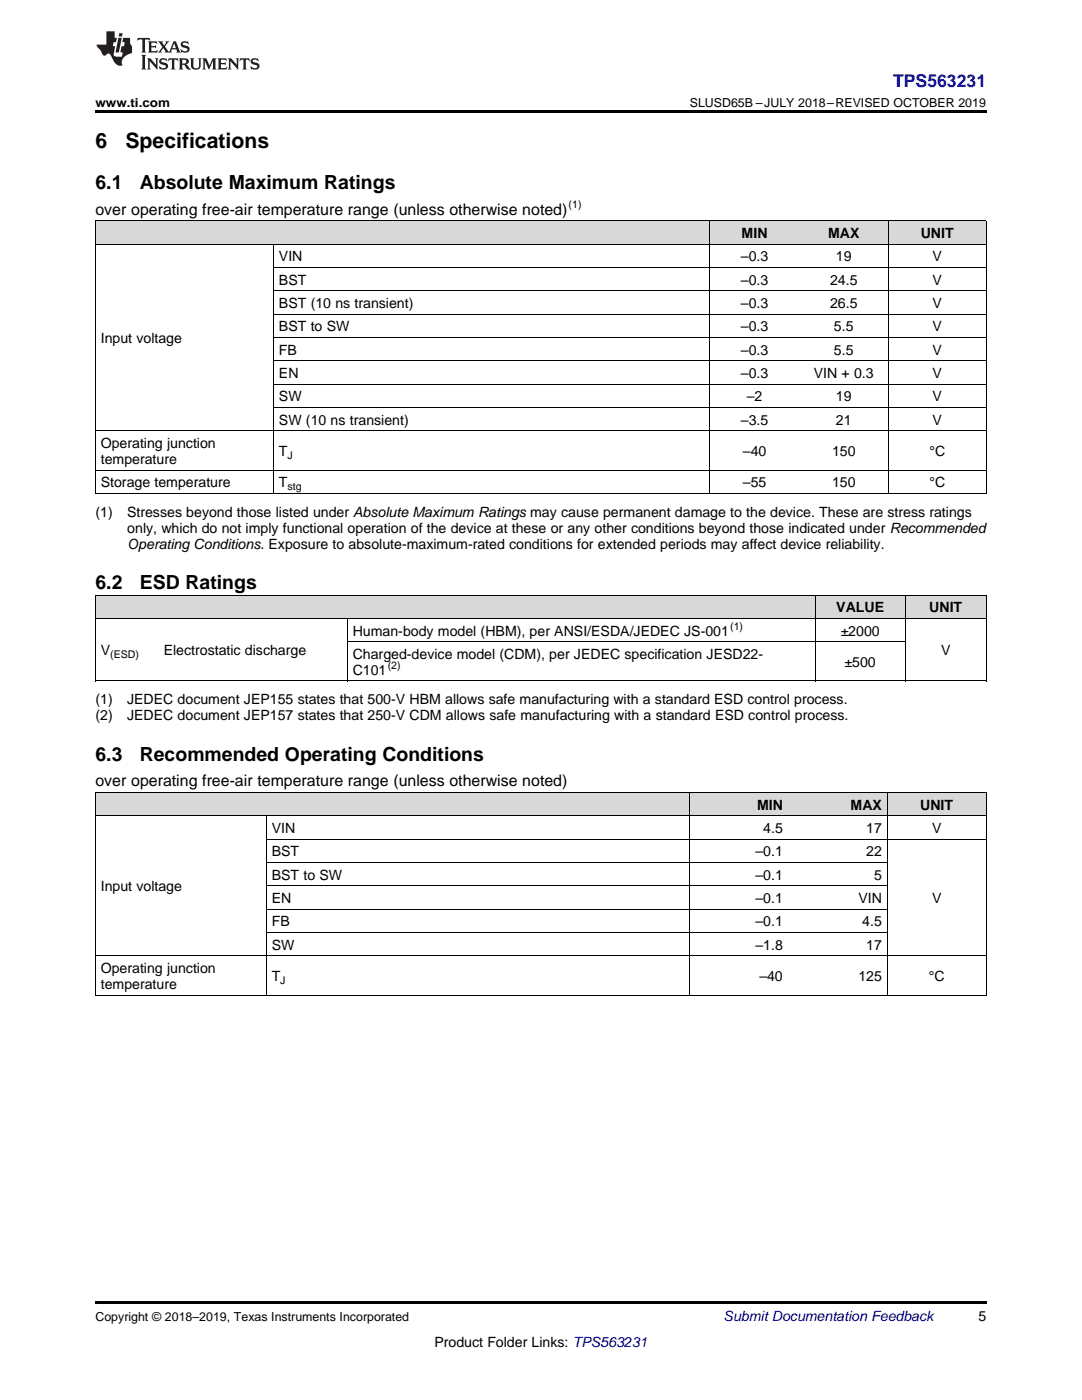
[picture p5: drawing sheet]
<svg xmlns="http://www.w3.org/2000/svg" width="216mm" height="279mm" viewBox="0 0 216 279" stroke-linecap="round" stroke-linejoin="round" font-family="sans-serif">
<defs><g id="words">
<g font-size="4.2">
<text x="19" y="29.6">6</text>
<text x="25" y="29.6">Specifications</text>
</g>
<g font-size="3.9">
<text x="19" y="37.7">6.1</text>
<text x="27.9" y="37.7">Absolute Maximum Ratings</text>
<text x="19" y="117.5">6.2</text>
<text x="27.9" y="117.5">ESD Ratings</text>
<text x="19" y="151.8">6.3</text>
<text x="27.9" y="151.8">Recommended Operating Conditions</text>
</g>
<text font-size="3.5" fill="#00f" x="178.2" y="17.3">TPS563231</text>
<g font-size="3.2">
<text x="19" y="42.9">over operating free-air temperature range (unless otherwise noted)</text>
<text x="19" y="157">over operating free-air temperature range (unless otherwise noted)</text>
</g>
<g font-size="2.8">
<text x="148" y="47.5">MIN</text>
<text x="165.2" y="47.5">MAX</text>
<text x="183.7" y="47.5">UNIT</text>
<text x="55.7" y="52.2">VIN</text>
<text x="147.8" y="52.2">–0.3</text>
<text x="166.8" y="52.2">19</text>
<text x="186.1" y="52.2">V</text>
<text x="55.7" y="56.8">BST</text>
<text x="147.8" y="56.8">–0.3</text>
<text x="165.6" y="56.8">24.5</text>
<text x="186.1" y="56.8">V</text>
<text x="55.7" y="61.5">BST (10 ns transient)</text>
<text x="147.8" y="61.5">–0.3</text>
<text x="165.6" y="61.5">26.5</text>
<text x="186.1" y="61.5">V</text>
<text x="20.1" y="68.5">Input voltage</text>
<text x="55.7" y="66.1">BST to SW</text>
<text x="55.7" y="70.8">FB</text>
<text x="147.8" y="66.1">–0.3</text>
<text x="147.8" y="70.8">–0.3</text>
<text x="166.4" y="66.1">5.5</text>
<text x="166.4" y="70.8">5.5</text>
<text x="186.1" y="66.1">V</text>
<text x="186.1" y="70.8">V</text>
<text x="55.7" y="75.5">EN</text>
<text x="147.8" y="75.5">–0.3</text>
<text x="162.4" y="75.5">VIN + 0.3</text>
<text x="186.1" y="75.5">V</text>
<text x="55.7" y="80.1">SW</text>
<text x="149" y="80.1">–2</text>
<text x="166.8" y="80.1">19</text>
<text x="186.1" y="80.1">V</text>
<text x="20.1" y="89.4">Operating junction</text>
<text x="55.7" y="84.8">SW (10 ns transient)</text>
<text x="147.8" y="84.8">–3.5</text>
<text x="166.8" y="84.8">21</text>
<text x="186.1" y="84.8">V</text>
<text x="20.1" y="92.6">temperature</text>
<text x="55.7" y="91">T</text>
<text x="148.2" y="91">–40</text>
<text x="166" y="91">150</text>
<text x="185.5" y="91">°C</text>
<text x="20.1" y="97.3">Storage temperature</text>
<text x="55.7" y="97.3">T</text>
<text x="148.2" y="97.3">–55</text>
<text x="166" y="97.3">150</text>
<text x="185.5" y="97.3">°C</text>
<text x="19" y="103.1">(1)</text>
<text x="25.4" y="103.1">Stresses beyond those listed under Absolute Maximum Ratings may cause permanent damage to the device. These are stress ratings</text>
<text x="25.4" y="106.3">only, which do not imply functional operation of the device at these or any other conditions beyond those indicated under Recommended</text>
<text x="25.4" y="109.5">Operating Conditions. Exposure to absolute-maximum-rated conditions for extended periods may affect device reliability.</text>
<text x="166.9" y="122.2">VALUE</text>
<text x="185.4" y="122.2">UNIT</text>
<text x="20.1" y="130.8">V</text>
<text x="32.7" y="130.8">Electrostatic discharge</text>
<text x="70.4" y="126.9">Human-body model (HBM), per ANSI/ESDA/JEDEC JS-001</text>
<text x="70.4" y="131.5">Charged-device model (CDM), per JEDEC specification JESD22-</text>
<text x="167.7" y="126.9">±2000</text>
<text x="187.8" y="130.8">V</text>
<text x="70.4" y="134.7">C101</text>
<text x="168.5" y="133.1">±500</text>
<text x="19" y="140.5">(1)</text>
<text x="19" y="143.7">(2)</text>
<text x="25.4" y="140.5">JEDEC document JEP155 states that 500-V HBM allows safe manufacturing with a standard ESD control process.</text>
<text x="25.4" y="143.7">JEDEC document JEP157 states that 250-V CDM allows safe manufacturing with a standard ESD control process.</text>
<text x="151.1" y="161.6">MIN</text>
<text x="169.7" y="161.6">MAX</text>
<text x="183.6" y="161.6">UNIT</text>
<text x="54.2" y="166.3">VIN</text>
<text x="152.3" y="166.3">4.5</text>
<text x="172.9" y="166.3">17</text>
<text x="186" y="166.3">V</text>
<text x="54.2" y="170.9">BST</text>
<text x="150.7" y="170.9">–0.1</text>
<text x="172.9" y="170.9">22</text>
<text x="20.1" y="177.9">Input voltage</text>
<text x="54.2" y="175.6">BST to SW</text>
<text x="150.7" y="175.6">–0.1</text>
<text x="174.4" y="175.6">5</text>
<text x="54.2" y="180.2">EN</text>
<text x="54.2" y="184.9">FB</text>
<text x="150.7" y="180.2">–0.1</text>
<text x="150.7" y="184.9">–0.1</text>
<text x="171.3" y="180.2">VIN</text>
<text x="172" y="184.9">4.5</text>
<text x="186" y="180.2">V</text>
<text x="54.2" y="189.5">SW</text>
<text x="150.7" y="189.5">–1.8</text>
<text x="172.9" y="189.5">17</text>
<text x="20.1" y="194.2">Operating junction</text>
<text x="20.1" y="197.4">temperature</text>
<text x="54.2" y="195.8">T</text>
<text x="151.5" y="195.8">–40</text>
<text x="171.3" y="195.8">125</text>
<text x="185.3" y="195.8">°C</text>
<text x="195.3" y="263.6">5</text>
<text x="86.7" y="268.9">Product Folder Links: TPS563231</text>
</g>
<text font-size="2.8" fill="#0000c8" x="144.4" y="263.6">Submit Documentation Feedback</text>
<g font-size="2.5">
<text x="19" y="21.4">www.ti.com</text>
<text x="137.7" y="21.4">SLUSD65B –JULY 2018–REVISED OCTOBER 2019</text>
<text x="19" y="263.6">Copyright © 2018–2019, Texas Instruments Incorporated</text>
</g>
<g font-size="2.1">
<text x="113.5" y="41.6">(1)</text>
<text x="57.4" y="91.6">J</text>
<text x="57.4" y="97.8">stg</text>
<text x="145.7" y="125.7">(1)</text>
<text x="22" y="131.3">(ESD)</text>
<text x="77.4" y="133.6">(2)</text>
<text x="55.9" y="196.4">J</text>
</g>
</g></defs>
<g fill="#d8d8d8">
<path d="M19 158.2h34.2v4.7h-34.2z"/>
<path d="M53.2 158.2h84.3v4.7h-84.3z"/>
<path d="M137.5 158.2h19.8v4.7h-19.8z"/>
<path d="M157.3 158.2h19.8v4.7h-19.8z"/>
<path d="M177.1 158.2h19.7v4.7h-19.7z"/>
<path d="M19 118.8h12.6v4.7h-12.6z"/>
<path d="M31.6 118.8h37.7v4.7h-37.7z"/>
<path d="M69.3 118.8h93.4v4.7h-93.4z"/>
<path d="M162.7 118.8h18v4.7h-18z"/>
<path d="M180.7 118.8h16.1v4.7h-16.1z"/>
<path d="M19 44.1h35.6v4.7h-35.6z"/>
<path d="M54.6 44.1h87.1v4.7h-87.1z"/>
<path d="M141.7 44.1h17.8v4.7h-17.8z"/>
<path d="M159.5 44.1h17.8v4.7h-17.8z"/>
<path d="M177.3 44.1h19.5v4.7h-19.5z"/>
</g>
<path d="M19 22h177.8v.5h-177.8zM19 135.9l.2 .1zM69.2 135.9l.1 .1zM162.6 135.9l.1 .1zM180.6 135.9l.1 .1zM196.7 135.9l.1 .1zM19 198.6h.2zM137.4 198.6h.1zM177 198.6h.1zM196.7 198.6h.1zM19 259.7h177.8v.5h-177.8z" fill="#000"/>
<g fill="none" stroke="#000" stroke-width=".2">
<path d="M19 48.7h177.8M19 44.1h177.8M19.1 44.1v54.4M54.6 48.8v49.7M54.6 58h142.2M54.6 53.4h142.2M141.7 44.1v54.4M177.2 44.1v54.4M196.8 44.1v54.4M54.6 76.7h142.2M54.6 72h142.2M54.6 67.4h142.2"/>
<path d="M54.6 62.7h142.2M19 98.5h177.8M19 93.8h177.8M19 86h177.8M54.6 81.3h142.2M19 118.8h177.8M19.1 118.8v17.2M162.6 118.8v17.2M180.6 118.8v17.2M196.8 118.8v17.2M19 135.9h177.8M19 123.4h177.8"/>
<path d="M69.3 123.4v12.6M69.3 128.1h111.4M19 158.2h177.8M19.1 158.2v40.4M137.5 158.2v40.4M177 158.2v40.4M196.8 158.2v40.4M19 162.8h177.8M53.1 162.8v35.8M53.2 176.8h123.9M53.2 172.1h123.9M53.2 167.5h143.6"/>
<path d="M19 198.6h177.8M19 190.8h177.8M53.2 186.1h123.9M53.2 181.5h123.9"/>
</g>
<g fill="#231f20">
<path d="M27.5 7.6l-.1 .5 .4-.2h.6v.1v2.1l-.2 .4h1l-.3-.4v-2.1l.1-.1h.5l.5 .2-.2-.5zM29.5 8.3l.2 .3v1.5l-.2 .4h1.8l.2-.6a1.04 1.04 0 0 1-1.3 .2v-.7h.6l.3 .2v-.6l-.3 .2h-.6v-.6l.8-.1 .4 .3-.2-.5zM31.5 8.3l.9 1.1-.9 1.1h.8l-.2-.2 .5-.7 .4 .7-.2 .2h1.5l-.1-.2 .1-.4h.9l.1 .4-.2 .2h1l-.3-.3-.7-1.9h-.5l-.9 2-.8-1 .9-1h-.8l.1 .3-.3 .5-.4-.6 .2-.2zM34.7 8.6l.4 1h-.7zM36.3 8.4a.63 .63 0 0 0-.2 .7 .63 .63 0 0 0 .6 .4l.6 .2 .1 .2a.75 .75 0 0 1-.7 .4 .75 .75 0 0 1-.6-.5l.1 .7 .1-.1a1.11 1.11 0 0 0 1.5-.6 1.13 1.13 0 0 0-1.2-.8l-.1-.4a1.04 1.04 0 0 1 1.2 .2l-.2-.5-.1 .1-.5-.2zM28.2 10.9l.2 .4v2.2l-.2 .4h1l-.3-.4v-2.2l.3-.4zM29.3 11.6l.3 .4v1.5l-.3 .4h.8l-.2-.4v-1.3l1.5 1.7v-1.9l.2-.4h-.7l.2 .4v.9l-1.1-1.3zM32 11.8a.62 .62 0 0 0-.2 .7 .62 .62 0 0 0 .6 .4l.6 .1 .1 .3a.76 .76 0 0 1-.7 .3 .76 .76 0 0 1-.6-.4l.1 .7 .1-.1a1.11 1.11 0 0 0 1.5-.6 1.13 1.13 0 0 0-1.2-.8l-.1-.4a1.04 1.04 0 0 1 1.2 .2l-.2-.6-.1 .1-.5-.1zM33.7 11.6l-.2 .6a.61 .61 0 0 1 .8-.3v1.6l-.2 .4h.9l-.2-.4v-1.6a.63 .63 0 0 1 .8 .3l-.2-.6zM35.6 11.6l.3 .4v1.5l-.3 .4h1l-.2-.2v-.8l.5 .2a.76 .76 0 0 0 1.2 .7l-1-1a.58 .58 0 0 0 .6-.5 .58 .58 0 0 0-.5-.6zM36.4 11.9h.1a.45 .45 0 0 1 .5 .1 .45 .45 0 0 1 .1 .5l-.7 .2zM37.9 11.6l.2 .2a2.17 2.17 0 0 0 .3 1.9 .99 .99 0 0 0 1.6-.6v-1.1l.2-.4h-.7l.2 .2a1.92 1.92 0 0 1-.2 1.8 .6 .6 0 0 1-.9-.5v-1.1l.2-.4zM40.4 11.6l.2 .4v1.5l-.2 .4h.7l-.2-.4v-1.4l.8 1.8 .8-1.8v1.4l-.2 .4h.9l-.2-.4v-1.5l.2-.4h-.8l-.6 1.5-.6-1.5zM43.4 11.6l.2 .4v1.5l-.2 .4h1.8l.2-.6a1.04 1.04 0 0 1-1.3 .1v-.6h.5l.4 .2v-.6l-.4 .2h-.5v-.7h.8l.3 .3-.1-.6zM45.5 11.6l.2 .4v1.5l-.2 .4h.7l-.2-.4v-1.3l1.5 1.7v-1.9l.2-.4h-.7l.2 .4v.9l-1.1-1.3zM47.9 11.6l-.1 .6a.61 .61 0 0 1 .8-.3v1.6l-.3 .4h1l-.3-.4 .1-1.6a.63 .63 0 0 1 .7 .3l-.1-.6zM50.2 11.8a.62 .62 0 0 0-.2 .7 .62 .62 0 0 0 .6 .4l.6 .1 .2 .3a.76 .76 0 0 1-.8 .3 .76 .76 0 0 1-.6-.4l.1 .7 .2-.1a1.11 1.11 0 0 0 1.5-.6 1.13 1.13 0 0 0-1.3-.8l-.1-.4a1.04 1.04 0 0 1 1.2 .2l-.1-.6-.2 .1-.5-.1z"/>
<path d="M21.2 6.3v2.6h-1.9l.1 .4 .7 .9a.91 .91 0 0 0 1 .8 .56 .56 0 0 1 .5-.3 .56 .56 0 0 1 .5 .3l.4 .8a1.53 1.53 0 0 0 1.9 1.2 1.54 1.54 0 0 1 1-2.1l.9-.3v-1.4a1.52 1.52 0 0 1-.3-1.6h-1.4l-.2 .8h.5l-.2 .8h-.4l-.2 1v.2l.4 .1-.2 .8a1.93 1.93 0 0 1-1.6-.3l.3-1.8h-.5l.2-.8h.4l.2-.8h-.4v-1.3zM23.6 7.6l-.6 2.9h.7l.6-2.9zM23.8 6.6l-.1 .7h.6l.2-.7z"/>
</g>
<use href="#words"/>
</svg>
